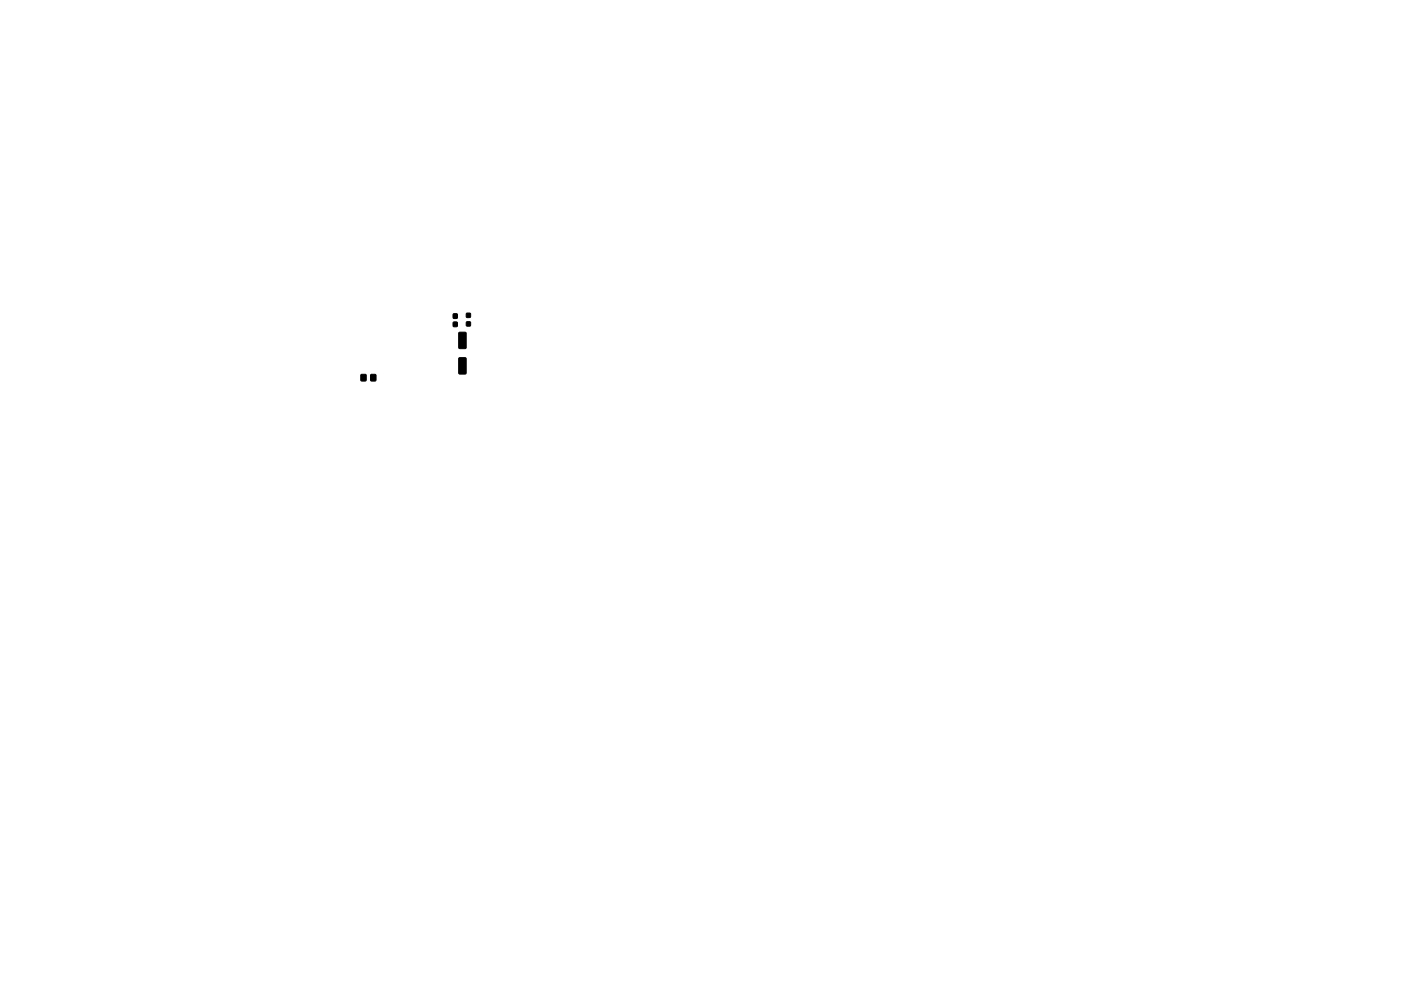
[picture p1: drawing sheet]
<svg xmlns="http://www.w3.org/2000/svg" width="297mm" height="210mm" viewBox="0 0 297 210" stroke-linecap="round" stroke-linejoin="round" font-family="sans-serif">
<path d="M76.6 79.5h1v1.3h-1.1zM78.6 79.5h1.1l-.1 1.3h-1zM96.1 68.4h.8v.9h-.8zM96.1 66.6h.8v.9h-.8zM97.3 75.9h1.3l.2 .1v3.1l-.1 .3h-1.2l-.2-.2zM97.3 70.5h1.3l.2 .1v3.1l-.1 .3h-1.2l-.2-.2zM98.9 68.3h.8v.8h-.8zM98.9 66.5h.8v.8h-.8z" fill="#000" stroke="#000" stroke-width=".21"/>
</svg>
